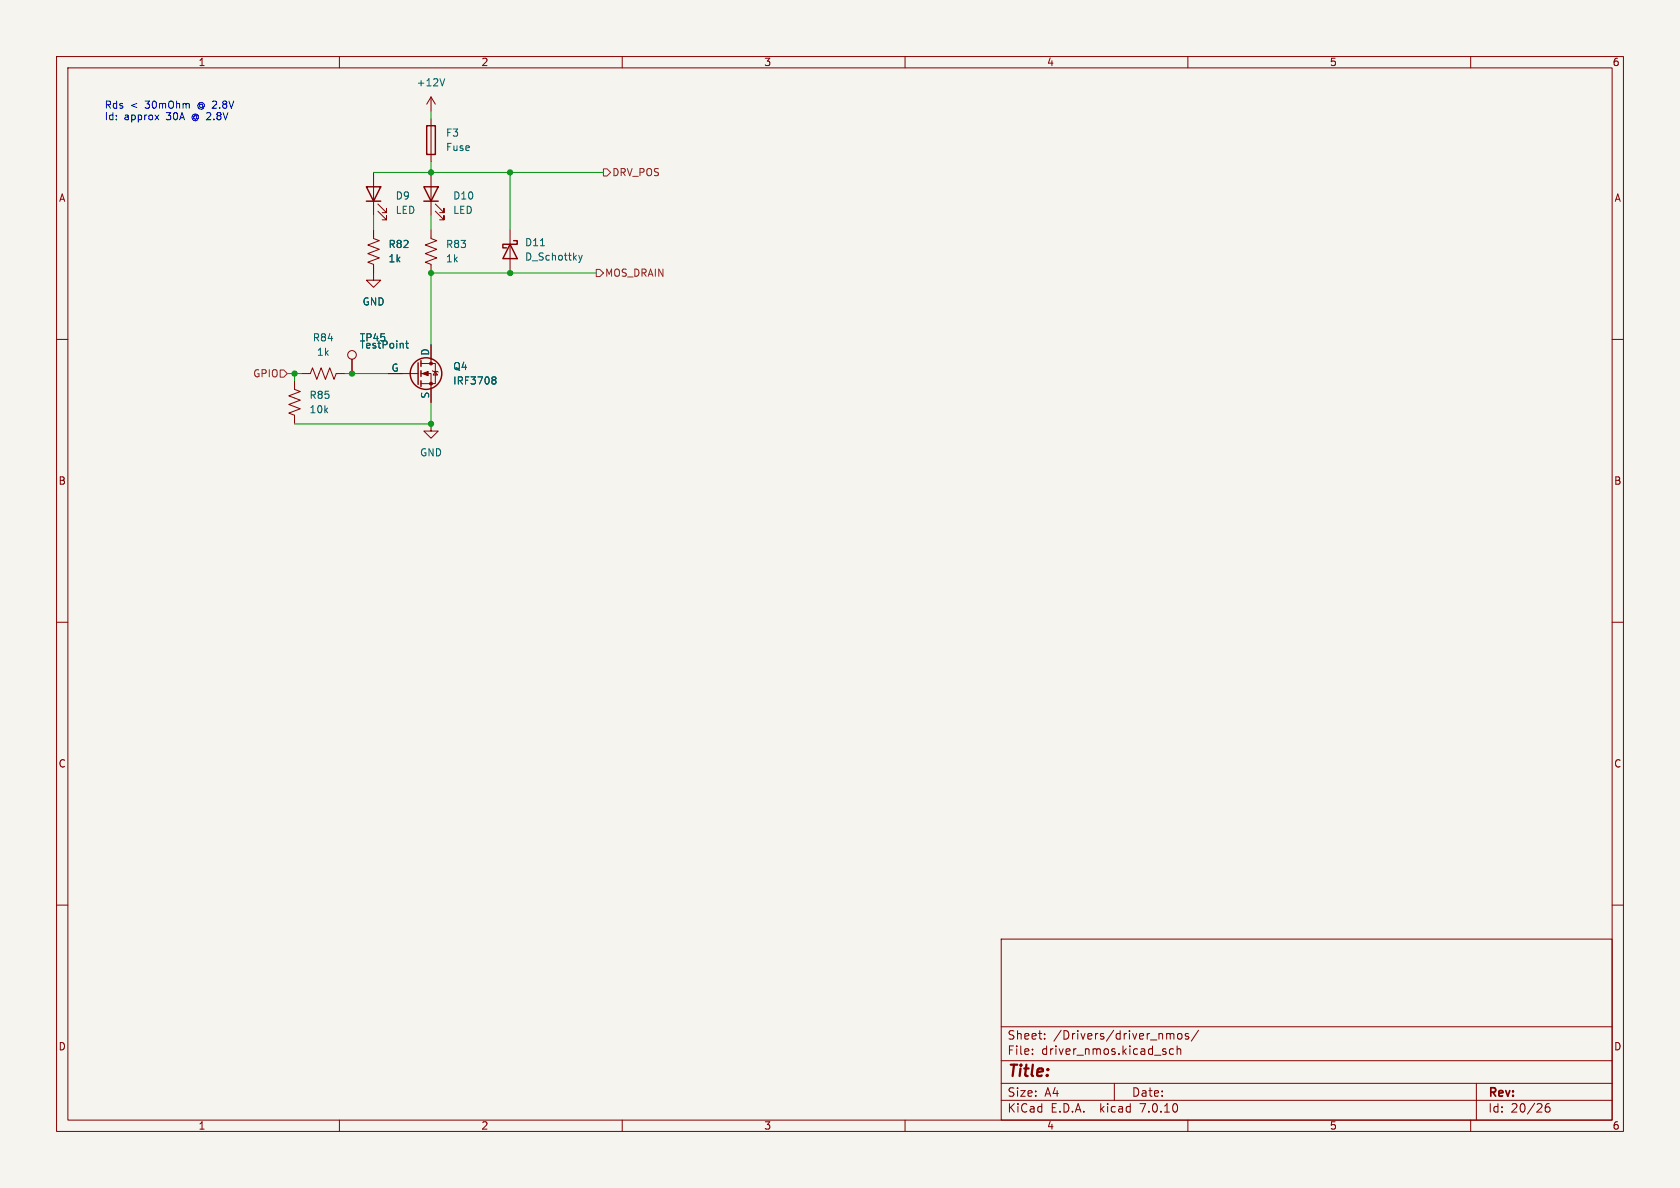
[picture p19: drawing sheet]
<svg xmlns="http://www.w3.org/2000/svg" width="297mm" height="210mm" viewBox="0 0 297 210" stroke-linecap="round" stroke-linejoin="round" font-family="sans-serif">
<defs><g id="words">
<text font-size="2.8" fill="#840000" x="178" y="190.9">Title:</text>
<g font-size="2.1" fill="#840000">
<text x="178" y="184">Sheet:</text>
<text x="186.2" y="184">/Drivers/driver_nmos/</text>
<text x="178" y="186.7">File:</text>
<text x="184.1" y="186.7">driver_nmos.kicad_sch</text>
<text x="178" y="196.9">KiCad</text>
<text x="178" y="194.1">Size:</text>
<text x="184.7" y="194.1">A4</text>
<text x="185.7" y="196.9">E.D.A.</text>
<text x="194.6" y="196.9">kicad</text>
<text x="200" y="194.1">Date:</text>
<text x="201.8" y="196.9">7.0.10</text>
<text x="263" y="194.3">Rev:</text>
<text x="263" y="196.9">Id:</text>
<text x="267.1" y="196.9">20/26</text>
</g>
<g font-size="1.8" fill="#840000">
<text x="35" y="11.9">1</text>
<text x="85" y="11.9">2</text>
<text x="135" y="11.9">3</text>
<text x="185" y="11.9">4</text>
<text x="235" y="11.9">5</text>
<text x="285" y="11.9">6</text>
<text x="10.3" y="35.9">A</text>
<text x="285.3" y="35.9">A</text>
<text x="10.3" y="85.9">B</text>
<text x="285.3" y="85.9">B</text>
<text x="10.3" y="135.9">C</text>
<text x="285.3" y="135.9">C</text>
<text x="10.3" y="185.9">D</text>
<text x="285.3" y="185.9">D</text>
<text x="35" y="199.9">1</text>
<text x="85" y="199.9">2</text>
<text x="135" y="199.9">3</text>
<text x="185" y="199.9">4</text>
<text x="235" y="199.9">5</text>
<text x="285" y="199.9">6</text>
</g>
<g font-size="1.8" fill="#006464">
<text x="73.6" y="15.5">+12V</text>
<text x="78.7" y="24.4">F3</text>
<text x="78.7" y="26.9">Fuse</text>
<text x="69.9" y="35.5">D9</text>
<text x="80" y="35.5">D10</text>
<text x="69.9" y="38">LED</text>
<text x="80" y="38">LED</text>
<text x="68.6" y="44">R82</text>
<text x="68.6" y="46.6">1k</text>
<text x="78.7" y="44">R83</text>
<text x="78.7" y="46.6">1k</text>
<text x="92.7" y="43.7">D11</text>
<text x="92.7" y="46.3">D_Schottky</text>
<text x="64" y="54.2">GND</text>
<text x="55.2" y="60.6">R84</text>
<text x="55.9" y="63.1">1k</text>
<text x="63.5" y="61.8">TestPoint</text>
<text x="63.5" y="60.6">TP45</text>
<text x="69.1" y="65.8">G</text>
<text x="75.9" y="63" transform="rotate(-90 75.9 63)">D</text>
<text x="80" y="65.6">Q4</text>
<text x="54.6" y="70.7">R85</text>
<text x="75.9" y="70.6" transform="rotate(-90 75.9 70.6)">S</text>
<text x="80" y="68.2">IRF3708</text>
<text x="54.6" y="73.3">10k</text>
<text x="74.2" y="80.9">GND</text>
</g>
<g font-size="1.8" fill="#0000c2">
<text x="18.4" y="19.3">Rds</text>
<text x="18.4" y="21.3">Id:</text>
<text x="21.9" y="21.3">approx</text>
<text x="23" y="19.3">&lt;</text>
<text x="25.8" y="19.3">30mOhm</text>
<text x="29.5" y="21.3">30A</text>
<text x="34.2" y="21.3">@ 2.8V</text>
<text x="35.2" y="19.3">@ 2.8V</text>
</g>
<g font-size="1.8" fill="#725600">
<text x="108.1" y="31.3">DRV_POS</text>
<text x="106.9" y="49.1">MOS_DRAIN</text>
<text x="44.7" y="66.9">GPIO</text>
</g>
</g></defs>
<path d="M0 0h297v210h-297z" fill="#f5f4ef" stroke="#f5f4ef" stroke-width=".18"/>
<g fill="none" stroke="#840000" stroke-width=".18">
<path d="M10 10h277v190h-277zM12 12h273v186h-273zM60 10v2M76.2 17.1v2.6M76.2 17.1l-.8 1.3M76.2 17.1l.8 1.3M110 10v2M160 10v2M210 10v2M260 10v2M66 30.5v7.6M66.8 37.3l1.5 1.6v-.8v.8h-.7"/>
<path d="M66.8 36.1l1.5 1.5v-.8v.8h-.7M76.2 21v7.6M76.2 30.5v7.6M77 37.3l1.5 1.6v-.8v.8h-.8M77 36.1l1.5 1.5v-.8v.8h-.8M10 60h2M66 40.6v1.6l1.1 .3-2.1 .8 2.1 .8-2.1 .7 2.1 .8-2.1 .8 1 .3v2.8h1.3l-1.3 1.3-1.2-1.3h1.2M76.2 40.6v1.6l1 .3-2 .8 2 .8-2 .7 2 .8-2 .8 1 .3v1.6M90.2 40.6v7.7M285 60h2M52.1 67.3v1.5l1 .4-2 .8 2 .7-2 .8 2 .8-2 .7 1 .4v1.5M53.3 66h1.6l.3-1 .8 2.1 .8-2.1 .7 2.1 .8-2.1 .8 2.1 .3-1.1h1.6"/>
<path d="M62.2 63.5v2.5M68.6 66h5.3M74.4 66h1.8v5.1M74.4 64.3h2.6v3.5h-2.6M76.2 74.9v1.3h1.3l-1.3 1.3-1.3-1.3h1.3M76.2 61v3.3M76.5 65.5l.1 .2h.7l.2 .1M77 65.7l.3 .6h-.7zM10 110h2M285 110h2M10 160h2M285 160h2"/>
<path d="M177 166h108v32h-108zM60 198v2M110 198v2M160 198v2M177 194.5h108M177 191.5h108M177 187.5h108M177 181.5h108M182.5 186.3v.1M182.5 185.5v.1M184.7 183.6v.1M184.7 182.8v.1"/>
<path d="M197 191.5v3M206 185.9l.2 .2-.2 .3M206 185.4l.1 .1M206.8 182.8l.1 .1M206.9 182.9v.8M206.9 182.9l.2-.2 .4 .1v.9M207.5 185.5l-.5-.1-.3 .3v.4l.2 .2h.6M208.1 185.5l.2-.1 .4 .1v.9M208.1 184.9v1.5M208.2 182.8l.3-.1 .4 .1 .1 .6-.2 .2-.3 .1-.3-.1zM210 198v2M210.1 182.8l-.4-.1-.2 .2 .1 .2 .5 .2v.3h-.6"/>
<path d="M211.9 182.1l-1.3 2M260 198v2M261 191.5v6.5M273.9 195.1a.59 .59 0 0 0-.7 .6v.6l.1 .2 .4 .1 .3-.1v-.5l-.1-.3h-.4l-.3 .3"/>
<circle cx="62.2" cy="62.7" r=".76"/>
</g>
<path d="M78.6 13.9l-.4 1.3M95.5 43.4h.8M102.3 45.1l.3 .9M102.6 46l-.3 .4M102.9 45.1l-.3 .9M71.7 60.7h.5M71.9 60.3v1.1l.3 .1M87.2 66.6h.2l.3 .3-.3 .3M87.2 67.2h.2M87.4 67.2l.3 .2v.2l-.1 .2-.4 .1" fill="none" stroke="#006464" stroke-width=".18"/>
<g fill="none" stroke="#840000" stroke-width=".25">
<path d="M64.8 33h2.5l-1.3 2.6zM64.8 35.6h2.5M74.9 33h2.6l-1.3 2.6zM74.9 35.6h2.6M75.4 22.2h1.6v5.1h-1.6zM90.2 43.2l1.2 2.5h-2.5zM90.8 42.5h.6v.7h-2.5v.6h.6M73.9 64.1v3.8M74.4 63.8v1M74.4 65.5v1M74.4 67.3v1"/>
<circle cx="75.3" cy="66" r="2.79"/>
</g>
<g fill="#840000" stroke="#840000" stroke-width=".18">
<path d="M74.7 66l1-.3v.7z"/>
<circle cx="76.2" cy="67.8" r=".25"/>
<circle cx="76.2" cy="64.3" r=".25"/>
</g>
<path d="M106.7 29.8h.6l.6 .7-.6 .6h-.6zM105.4 47.6h.6l.7 .7-.7 .6h-.6zM49.5 65.4h.7l.6 .6-.6 .7h-.7z" fill="none" stroke="#725600" stroke-width=".18"/>
<path d="M27.4 20.3l.7 .9M28.1 20.3l-.7 .9" fill="none" stroke="#0000c2" stroke-width=".18"/>
<path d="M76.2 19.7v1.3M66 30.5h40.7M66 38.1v2.5M76.2 28.6v1.9M76.2 38.1v2.5M90.2 30.5v10.1M105.4 48.3h-29.2v12.7M50.8 66h2.5M52.1 66v1.3M61 66h7.6M76.2 71.1v3.8h-24.1" fill="none" stroke="#009600" stroke-width=".18"/>
<g fill="#009600" stroke="#009600" stroke-width=".18">
<circle cx="62.2" cy="66" r=".46"/>
<circle cx="76.2" cy="48.3" r=".46"/>
<circle cx="90.2" cy="30.5" r=".46"/>
<circle cx="90.2" cy="48.3" r=".46"/>
<circle cx="76.2" cy="74.9" r=".46"/>
<circle cx="76.2" cy="30.5" r=".46"/>
<circle cx="52.1" cy="66" r=".46"/>
</g>
<use href="#words"/>
</svg>
